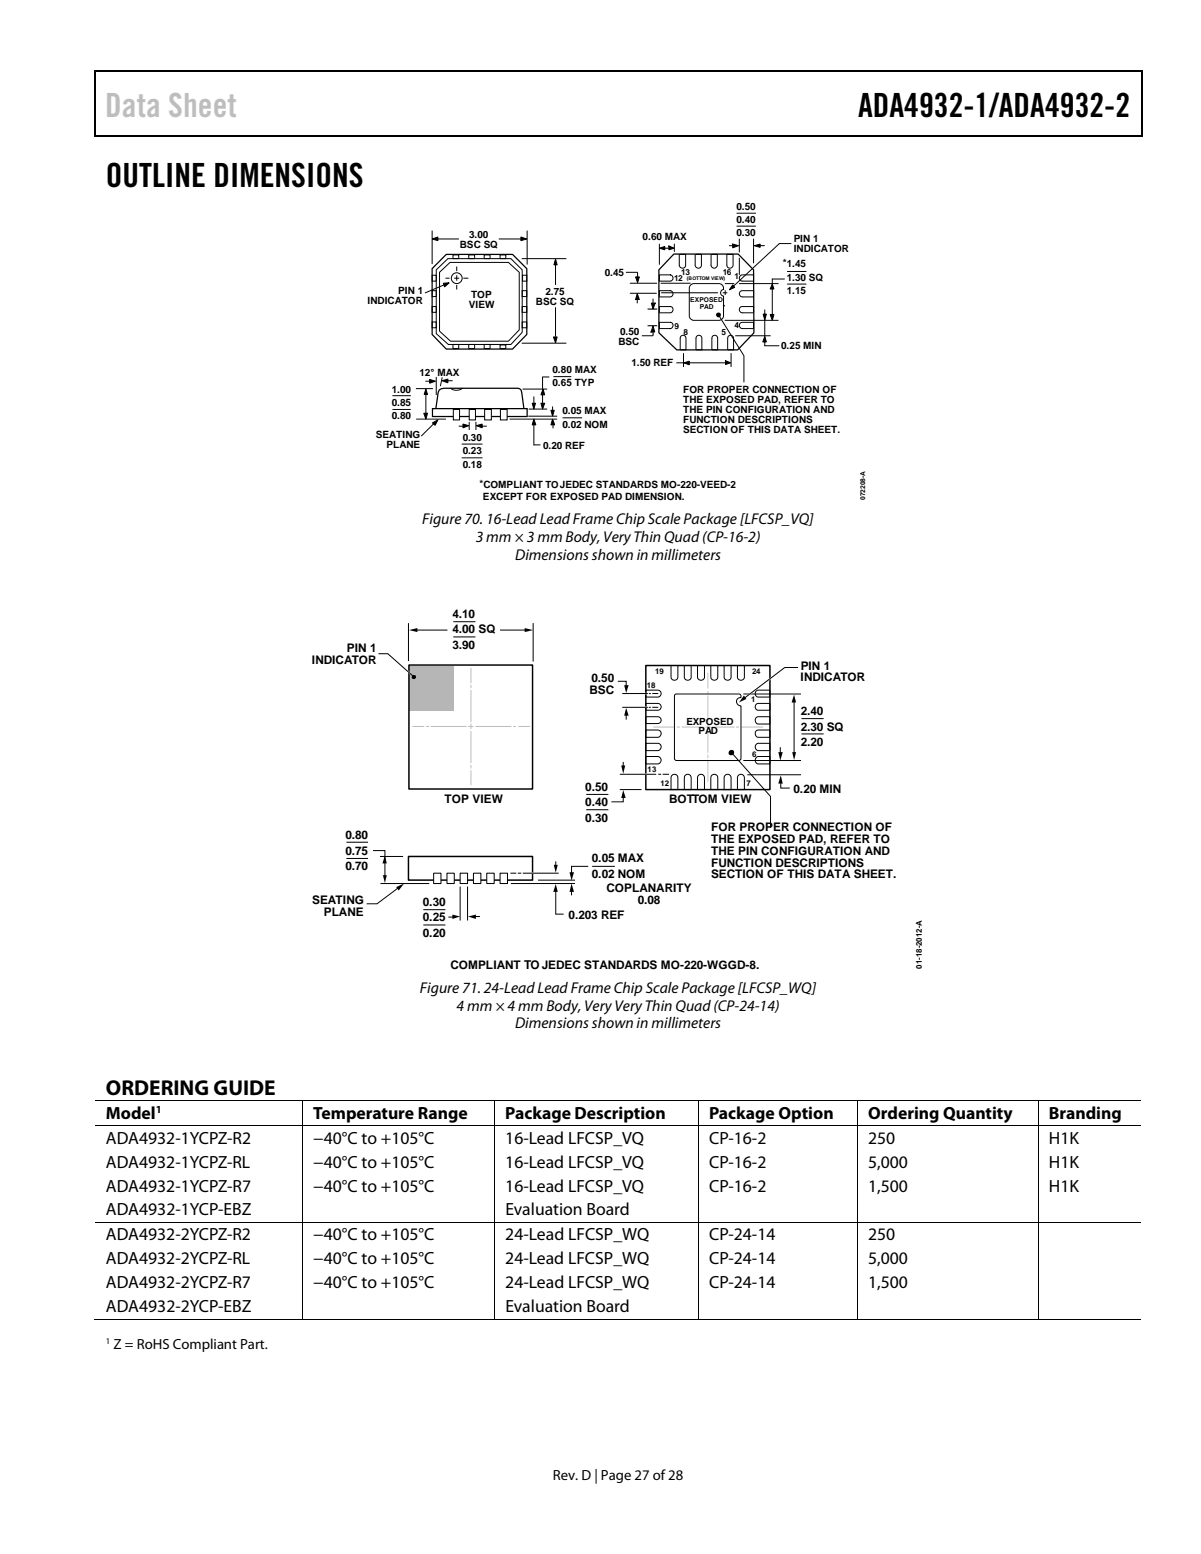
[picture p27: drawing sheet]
<svg xmlns="http://www.w3.org/2000/svg" width="216mm" height="279mm" viewBox="0 0 216 279" stroke-linecap="round" stroke-linejoin="round" font-family="sans-serif">
<defs><g id="words">
<text font-size="6" fill="#c0c0c0" x="18.9" y="21">Data Sheet</text>
<g font-size="6">
<text x="154.2" y="21">ADA4932-1/ADA4932-2</text>
<text x="19" y="33.6">OUTLINE DIMENSIONS</text>
</g>
<text font-size="3.9" x="19" y="196.8">ORDERING GUIDE</text>
<g font-size="3.2">
<text x="19" y="201.2">Model</text>
<text x="56.3" y="201.2">Temperature Range</text>
<text x="90.8" y="201.2">Package Description</text>
<text x="127.5" y="201.2">Package Option</text>
<text x="156" y="201.2">Ordering Quantity</text>
<text x="188.6" y="201.2">Branding</text>
<text x="19" y="205.7">ADA4932-1YCPZ-R2</text>
<text x="19" y="210">ADA4932-1YCPZ-RL</text>
<text x="56.3" y="210">−40°C to +105°C</text>
<text x="56.3" y="205.7">−40°C to +105°C</text>
<text x="90.8" y="210">16-Lead LFCSP_VQ</text>
<text x="90.8" y="205.7">16-Lead LFCSP_VQ</text>
<text x="127.5" y="205.7">CP-16-2</text>
<text x="127.5" y="210">CP-16-2</text>
<text x="156" y="205.7">250</text>
<text x="156.1" y="210">5,000</text>
<text x="188.6" y="205.7">H1K</text>
<text x="188.6" y="210">H1K</text>
<text x="19" y="214.2">ADA4932-1YCPZ-R7</text>
<text x="56.3" y="214.2">−40°C to +105°C</text>
<text x="90.8" y="214.2">16-Lead LFCSP_VQ</text>
<text x="127.5" y="214.2">CP-16-2</text>
<text x="156" y="214.2">1,500</text>
<text x="188.6" y="214.2">H1K</text>
<text x="19" y="218.5">ADA4932-1YCP-EBZ</text>
<text x="90.8" y="218.5">Evaluation Board</text>
<text x="19" y="223">ADA4932-2YCPZ-R2</text>
<text x="19" y="227.3">ADA4932-2YCPZ-RL</text>
<text x="56.3" y="227.3">−40°C to +105°C</text>
<text x="56.3" y="223">−40°C to +105°C</text>
<text x="90.8" y="227.3">24-Lead LFCSP_WQ</text>
<text x="90.8" y="223">24-Lead LFCSP_WQ</text>
<text x="127.5" y="227.3">CP-24-14</text>
<text x="127.5" y="223">CP-24-14</text>
<text x="156.1" y="223">250</text>
<text x="156.1" y="227.3">5,000</text>
<text x="19" y="231.6">ADA4932-2YCPZ-R7</text>
<text x="56.3" y="231.6">−40°C to +105°C</text>
<text x="90.8" y="231.6">24-Lead LFCSP_WQ</text>
<text x="127.5" y="231.6">CP-24-14</text>
<text x="156.1" y="231.6">1,500</text>
<text x="19" y="235.9">ADA4932-2YCP-EBZ</text>
<text x="90.8" y="235.9">Evaluation Board</text>
</g>
<g font-size="2.8">
<text x="75.9" y="94.3">Figure 70. 16-Lead Lead Frame Chip Scale Package [LFCSP_VQ]</text>
<text x="85.5" y="97.4">3 mm × 3 mm Body, Very Thin Quad (CP-16-2)</text>
<text x="92.6" y="100.6">Dimensions shown in millimeters</text>
<text x="75.5" y="178.5">Figure 71. 24-Lead Lead Frame Chip Scale Package [LFCSP_WQ]</text>
<text x="82.1" y="181.7">4 mm × 4 mm Body, Very Very Thin Quad (CP-24-14)</text>
<text x="92.6" y="184.9">Dimensions shown in millimeters</text>
</g>
<g font-size="2.6">
<text x="20.4" y="242.6">Z = RoHS Compliant Part.</text>
<text x="99.4" y="266">Rev. D | Page 27 of 28</text>
</g>
<g font-size="2.1">
<text x="81.3" y="111.1">4.10</text>
<text x="81.3" y="113.9">4.00 SQ</text>
<text x="56.1" y="119.4">INDICATOR</text>
<text x="62.4" y="117.2">PIN 1</text>
<text x="81.3" y="116.7">3.90</text>
<text x="106" y="124.8">BSC</text>
<text x="106.3" y="122.6">0.50</text>
<text x="143.9" y="122.5">INDICATOR</text>
<text x="143.9" y="120.4">PIN 1</text>
<text x="143.9" y="128.5">2.40</text>
<text x="143.9" y="131.4">2.30 SQ</text>
<text x="143.9" y="134.2">2.20</text>
<text x="105.2" y="142.2">0.50</text>
<text x="142.7" y="142.5">0.20 MIN</text>
<text x="79.9" y="144.4">TOP VIEW</text>
<text x="105.2" y="145">0.40</text>
<text x="105.2" y="147.8">0.30</text>
<text x="120.3" y="144.4">BOTTOM VIEW</text>
<text x="127.8" y="149.4">FOR PROPER CONNECTION OF</text>
<text x="62.1" y="150.8">0.80</text>
<text x="62.1" y="153.6">0.75</text>
<text x="106.4" y="155">0.05 MAX</text>
<text x="127.8" y="151.6">THE EXPOSED PAD, REFER TO</text>
<text x="127.8" y="153.7">THE PIN CONFIGURATION AND</text>
<text x="127.8" y="155.8">FUNCTION DESCRIPTIONS</text>
<text x="62.1" y="156.5">0.70</text>
<text x="106.4" y="157.9">0.02 NOM</text>
<text x="109.1" y="160.4">COPLANARITY</text>
<text x="127.8" y="157.9">SECTION OF THIS DATA SHEET.</text>
<text x="56.1" y="162.5">SEATING</text>
<text x="58.2" y="164.7">PLANE</text>
<text x="76" y="162.8">0.30</text>
<text x="76" y="165.6">0.25</text>
<text x="102.2" y="165.2">0.203 REF</text>
<text x="114.6" y="162.5">0.08</text>
<text x="76" y="168.5">0.20</text>
<text x="81" y="174.2">COMPLIANT TO JEDEC STANDARDS MO-220-WGGD-8.</text>
</g>
<text font-size="1.9" x="28" y="200.1">1</text>
<g font-size="1.8">
<text x="132.4" y="37.7">0.50</text>
<text x="132.4" y="40.1">0.40</text>
<text x="82.7" y="44.5">BSC SQ</text>
<text x="84.3" y="42.7">3.00</text>
<text x="115.5" y="43.1">0.60 MAX</text>
<text x="132.4" y="42.5">0.30</text>
<text x="140.7" y="47.8">*1.45</text>
<text x="142.7" y="43.5">PIN 1</text>
<text x="142.7" y="45.3">INDICATOR</text>
<text x="71.6" y="52.8">PIN 1</text>
<text x="84.7" y="53.5">TOP</text>
<text x="98" y="53.1">2.75</text>
<text x="108.7" y="49.6">0.45</text>
<text x="141.4" y="50.5">1.30 SQ</text>
<text x="141.4" y="52.9">1.15</text>
<text x="66.1" y="54.6">INDICATOR</text>
<text x="84.3" y="55.3">VIEW</text>
<text x="96.4" y="54.9">BSC SQ</text>
<text x="111.2" y="62">BSC</text>
<text x="111.5" y="60.2">0.50</text>
<text x="113.5" y="65.8">1.50 REF</text>
<text x="140.4" y="62.8">0.25 MIN</text>
<text x="70.4" y="70.6">1.00</text>
<text x="75.4" y="67.5">12° MAX</text>
<text x="99.3" y="67.1">0.80 MAX</text>
<text x="99.3" y="69.5">0.65 TYP</text>
<text x="122.8" y="70.6">FOR PROPER CONNECTION OF</text>
<text x="70.4" y="73">0.85</text>
<text x="70.4" y="75.4">0.80</text>
<text x="101.1" y="74.5">0.05 MAX</text>
<text x="101.1" y="76.9">0.02 NOM</text>
<text x="122.8" y="72.4">THE EXPOSED PAD, REFER TO</text>
<text x="122.8" y="74.2">THE PIN CONFIGURATION AND</text>
<text x="122.8" y="76">FUNCTION DESCRIPTIONS</text>
<text x="122.8" y="77.8">SECTION OF THIS DATA SHEET.</text>
<text x="67.6" y="78.8">SEATING</text>
<text x="69.5" y="80.6">PLANE</text>
<text x="83.2" y="79.3">0.30</text>
<text x="83.2" y="81.7">0.23</text>
<text x="97.6" y="80.7">0.20 REF</text>
<text x="83.2" y="84.1">0.18</text>
<text x="86.2" y="87.5">*COMPLIANT TOJEDEC STANDARDS MO-220-VEED-2</text>
<text x="86.8" y="90">EXCEPT FOR EXPOSED PAD DIMENSION.</text>
<text x="123.4" y="130.4">EXPOSED</text>
<text x="125.6" y="132">PAD</text>
</g>
<text font-size="1.6" x="19" y="241.7">1</text>
<g font-size="1.5">
<text x="121.2" y="50.5">12</text>
<text x="122.5" y="49.4">13</text>
<text x="129.9" y="49.5">16</text>
<text x="132" y="50.2">1</text>
<text x="121.2" y="59.1">9</text>
<text x="132.1" y="59">4</text>
<text x="122.9" y="60.2">8</text>
<text x="129.7" y="60.2">5</text>
</g>
<g font-size="1.4">
<text x="116.3" y="123.7">18</text>
<text x="117.8" y="121.2">19</text>
<text x="135.2" y="121.1">24</text>
<text x="135" y="126.3">1</text>
<text x="135.2" y="136.1">6</text>
<text x="116.4" y="138.8">13</text>
<text x="118.7" y="141.3">12</text>
<text x="134.2" y="141.2">7</text>
<text x="165.7" y="174.2" transform="rotate(-90 165.7 174.2)">01-18-2012-A</text>
</g>
<g font-size="1.2">
<text x="124.1" y="54.4">EXPOSED</text>
<text x="125.8" y="55.6">PAD</text>
<text x="155.5" y="89.9" transform="rotate(-90 155.5 89.9)">072208-A</text>
</g>
<text font-size=".9" x="123.5" y="50.4">(BOTTOM VIEW)</text>
</g></defs>
<g fill="#000">
<path d="M16.9 12.7h.2v1h-.2zM205.1 12.7h.2v1h-.2zM205.1 12.7h.2v.3h-.2zM82.3 24.4h.2v.3h-.2zM205.1 24.4h.2v.3h-.2z"/>
<path d="M114.6 52.8l.3 1h-.6zM114.6 49v.9z"/>
<path d="M117.4 58.6l.3 1.1h-.7zM116.5 55.6h1.6zM116.5 58.6h1.6z"/>
<path d="M117.1 54.5h.7l-.4 1.1zM117.4 59.2v1.1z"/>
<path d="M120.2 44.2l1 .4-1 .3zM119.3 44.6h1.2z"/>
<path d="M131.7 43.9l1.1 .3-1.1 .4zM136.4 44.2h1z"/>
</g>
<path d="M16.9 12.8h188.2M17 13.7v11M205.2 13.7v11M205.1 24.5h-188.2" fill="none" stroke="#000" stroke-width=".25"/>
<g fill="none" stroke="#000" stroke-width=".18">
<path d="M132.5 38.3h3.3M78.4 48.5l2.1-2h11.3l2.1 2v11.3l-2.1 2.1h-11.2l-2.2-1.9zM79 49l1.9-1.8h10.5l1.9 1.8v10.3l-1.9 2h-10.4l-2-1.8zM99.9 47.3v3.8M99.9 55.3v5.1M113.3 50.9h4.8M114.6 53.4v1M114.6 52.8l.3 1h-.6zM114.6 49v.9M116.5 55.6h1.6M116.5 58.6h1.6M117.1 54.5h.7l-.4 1.1z"/>
<path d="M117.4 58.6l.3 1.1h-.7zM117.4 53.8v.8M117.4 59.2v1.1M118.4 50.5h2.1M118.4 53.4h2.1M118.4 56.2h2.1M118.4 59.1h2.1M118.5 50.5v-1.1h2a.56 .56 0 0 1 .5 .6 .56 .56 0 0 1-.5 .5M118.5 53.3v-1h2a.56 .56 0 0 1 .5 .5 .56 .56 0 0 1-.5 .6M118.5 56.2v-1.1h2a.56 .56 0 0 1 .5 .6 .56 .56 0 0 1-.5 .5M118.5 59v-1h2a.56 .56 0 0 1 .5 .5 .56 .56 0 0 1-.5 .6v-.1M118.5 43.9v3.6"/>
<path d="M118.8 50.9h5.3M119.3 44.6h1.2M120.2 44.2l1 .4-1 .3zM121.2 43.9v1.3M129.9 52.6h.8M130.4 52.2v.8M131.1 44.2h.9M131.7 43.9l1.1 .3-1.1 .4zM132.5 40.7h3.3M132.9 42.9v2.5M135.5 42.9v4.4M136.4 44.2h1"/>
<path d="M138.8 50.2v6.6M142.2 43.8h-2.1l-8.3 7.7M99.5 60.6h.7l-.3 1zM121.7 65.2h8.9M122.9 63.5v2.5M122.9 65.2l1-.3v.7zM130.4 64.9l.9 .3-.9 .3zM131.4 63.5v2.5"/>
</g>
<path d="M80.2 45.7h11.9l2.6 2.6v11.8l-2.6 2.7h-11.9l-2.5-2.7v-11.8zM121.1 45.7h11.6l2.8 2.8v11.3l-2.9 3.1h-10.9l-3.3-3.1v-11.3z" fill="none" stroke="#000" stroke-width=".22"/>
<path d="M99.9 46.6l.3 1h-.6zM114.3 49.8h.6l-.3 1zM118.5 44.6l1-.3v.6zM131.7 51.2l.4 .5-1 .4zM135.6 44.2l1.1-.3v.6zM138.8 51.1l.3 .9h-.6zM138.5 56.5h.6l-.3 1.1z" fill="#000" stroke="#000" stroke-width=".18"/>
<path d="M99.5 60.6h.7l-.3 1zM122.9 65.2l1-.3v.7zM130.4 64.9l.9 .3-.9 .3z" fill="#000"/>
<circle cx="82.1" cy="50" r=".97" fill="#fff"/>
<g fill="none" stroke="#000" stroke-width=".18">
<path d="M77.7 55.1h.7v1.1h-.7zM77.7 57.9h.7v1h-.7zM77.7 49.5h.7v1h-.7zM77.7 52.3h.7v1h-.7zM80.1 50h.7M81.6 50h.9M82.1 47.9v.8M82.1 49.5v1M82.1 51.2v.8M83.3 50h.9M93.9 55.1h.8v1.1h-.8zM93.9 57.9h.8v1h-.8z"/>
<path d="M93.9 52.3h.8v1h-.8zM93.9 49.5h.8v1h-.8zM81 69.7a1.38 1.38 0 0 0 2.1 0M82.5 76.6h.9M84.3 75.9v1.3M85.6 75.9v1.3M86.4 76.6h1M99.4 75.8v1.1"/>
<circle cx="82.1" cy="50" r=".97"/>
</g>
<path d="M83.2 76.2l1.1 .3-1.1 .4zM85.6 76.5l1.1-.3v.7zM99.3 75.4l.4 1h-.7z" fill="#000" stroke="#000" stroke-width=".18"/>
<path d="M77.7 73.5h17.1v1.4h-17.1zM78.4 73.4l.3-2a1.36 1.36 0 0 1 .8-1.5l13.6-.1 .4 .2 .2 .3 .5 3.1" fill="none" stroke="#000" stroke-width=".22"/>
<g fill="#fff" stroke="#000" stroke-width=".18">
<path d="M81.5 73.6h1.1v1.9h-1.1z"/>
<path d="M84.3 73.6h1.2v1.9h-1.2z"/>
<path d="M87.1 73.6h1.2v1.9h-1.2z"/>
<path d="M90 73.6h1.2v1.9h-1.2z"/>
</g>
<g fill="none" stroke="#000" stroke-width=".18">
<path d="M77.7 41.6v5.8M78.4 43h4M80 51.1l-3.5 1.5M89.7 43h4M93.8 46.5h8M94.8 41.6v5.9M112.5 49h2.1M122.1 45.7v2M122.2 45.7h1.1v2a.57 .57 0 0 1-.6 .5 .57 .57 0 0 1-.6-.6M125 45.7v2M125.1 45.7h1v2a.56 .56 0 0 1-.6 .5 .56 .56 0 0 1-.5-.6M127.8 45.7v2"/>
<path d="M127.9 45.7h1v2a.56 .56 0 0 1-.5 .5 .56 .56 0 0 1-.6-.6M130.7 45.7h1.1v2a.56 .56 0 0 1-.6 .5 .56 .56 0 0 1-.5-.6M130.7 45.7v2M133.4 50.5h2.1M133.4 53.4h2.1M133.4 56.2h2.1M133.4 59.1h2.1M133.5 50.5a.56 .56 0 0 1-.6-.5 .56 .56 0 0 1 .5-.6h2.1v1.1M133.5 59a.53 .53 0 0 1-.6-.5 .53 .53 0 0 1 .5-.5h2.1v1M135.5 53.3v-1h-2.1a.56 .56 0 0 0-.5 .6 .56 .56 0 0 0 .6 .5M135.5 56.2v-1.1h-2.1a.56 .56 0 0 0-.5 .6 .56 .56 0 0 0 .6 .5M141.5 48.8h3.4"/>
<path d="M141.5 51.1h3.4M70.5 71.1h3.4M74.8 69.9h3M74.8 75.4h5.4M76.6 68.5h.8M76.6 70.5v3.9M78.1 76l-2.3 2.3M78.4 67.9v3M79.5 67.9l-.3 1.4M80.2 68.5h1.1M83 79.8h3.7M91.6 75.4h8.6"/>
<path d="M93.8 61.7h8M93.9 70h4.5M95.1 74.8h5M95.1 73.6h3.2M96 71.4v1.5M96 75.9v4.1h1.2M97.5 67.8h1.2M97.5 67.9v4.6M99.3 73.2v1.1M99.5 67.7h3.2M101.1 75.1h3.5M122.3 60.8v2.1h1v-2.1a.52 .52 0 0 0-.5-.5 .52 .52 0 0 0-.5 .6"/>
<path d="M125.1 60.8v2.1h1.1v-2.1a.53 .53 0 0 0-.6-.5 .53 .53 0 0 0-.5 .6M128 60.8v2.1h1v-2.1a.52 .52 0 0 0-.5-.5 .52 .52 0 0 0-.5 .6M130.8 60.8v2.1h1.1v-2.1a.53 .53 0 0 0-.6-.5 .53 .53 0 0 0-.5 .6M83 82.3h3.7"/>
</g>
<g fill="#000" stroke="#000" stroke-width=".18">
<path d="M77.7 43l1-.4v.7zM79.7 50.9l1.1-.1-.9 .8zM93.6 42.6l1.1 .4-1.1 .3zM76.2 74.3h.7l-.3 1.1zM76.6 70l.3 .9h-.7zM77.2 68.2l1.1 .3-1.1 .4zM77.7 76l1-.5-.5 1zM79.5 68.5l1-.3v.6zM96 75.4l.3 1h-.6zM95.7 72.5h.6l-.3 1.1zM97.2 72.5h.7l-.4 1.1zM97.6 70l.3 1h-.7z"/>
<path d="M99 73.8h.6l-.3 1z"/>
</g>
<path d="M130.1 55h.1" fill="none" stroke="#000" stroke-width=".22"/>
<g fill="none" stroke="#000" stroke-width=".18">
<path d="M81.4 45.8h1.1v.7h-1.1zM84.3 45.8h1v.7h-1zM87 45.8h1.1v.7h-1.1zM89.9 45.8h1v.7h-1zM113.3 52.7h4.7M118.9 52.6h10.1M124.2 51.2l.5-.2h4.1a.99 .99 0 0 1 1.3 1 .6 .6 0 0 0-.6 .6 .6 .6 0 0 0 .6 .6v3.6a.84 .84 0 0 1-.9 .8h-4.5a.84 .84 0 0 1-.8-.8v-5zM129.2 56.6l4.5 7.4v4.7M130.3 57.6h9.7M130.4 51h1.5M132.8 51h7.2M132.9 46.4v3"/>
<path d="M137.5 55.7v6.5h2.5M138.8 50.2h2.2M70.5 73.6h3.4M81.4 61.9h1.1v.8h-1.1zM84.3 61.9h1v.8h-1zM87 61.9h1.1v.8h-1.1zM89.9 62h1v.7h-1zM115.4 60.4h2M132.2 60.4h6.3M105.4 142.8h4M105.4 145.6h4M76.1 163.6h4"/>
<path d="M76.1 166.3h4"/>
</g>
<path d="M137.2 56.5h.6l-.3 1zM137.5 60.5l.3 1h-.7z" fill="#000" stroke="#000" stroke-width=".18"/>
<circle cx="129.2" cy="56.6" r=".44" fill="#000"/>
<path d="M73.6 119.7h8v8h-8z" fill="#b5b7b9"/>
<g fill="none" stroke="#000" stroke-width=".18">
<path d="M73.4 112.1v6.7M81.5 111.8h4M81.5 114.5h4M95.8 112.1v6.8M111.1 122.5h1.5v1M112 137v.9M112.6 128.4v1M62.3 151.4h3.9M62.3 154.3h3.9M67.1 152.9h2.1v2.1M68.4 158.9h8.8M69.2 155v2.6"/>
<path d="M71.7 159.6l-3.9 2.9h-1.9M91.8 158.9h11.6M96.8 158.2h6.5M99.9 155v.8M105.7 155.8h-3v1.3M106.4 155.8h4.1M111.4 142h3.9M112 143.2v1h-2.1M99.9 160.1v4.3h1.4M102.7 160.1v.8"/>
</g>
<path d="M73.4 154h22.3v4.2h-22.3z" fill="none" stroke="#000" stroke-width=".27"/>
<path d="M111.7 137.6h.7l-.4 1.5zM112.2 123.2h.8l-.4 1.4zM112.6 127.3l.4 1.4h-.8zM68.8 157.4h.7l-.3 1.4zM69.2 153.8l.3 1.4h-.8zM99.5 155.5h.8l-.4 1.4zM102.4 156.8h.8l-.5 1.5zM112 142l.5 1.5h-.8zM71.2 159.5l1.4-.6-.9 1.2zM99.9 158.9l.4 1.5h-.8zM102.7 158.9l.5 1.5h-.8z" fill="#000"/>
<path d="M89.9 113.3h4.7" fill="none" stroke="#010101" stroke-width=".18"/>
<path d="M94.3 112.9l1.5 .4-1.5 .3z" fill="#010101"/>
<path d="M74.8 113.3h5.6" fill="none" stroke="#010101" stroke-width=".18"/>
<path d="M73.5 113.3l1.5-.4v.7z" fill="#010101"/>
<path d="M73.5 119.6h22.2v22.3h-22.2z" fill="none" stroke="#000" stroke-width=".27"/>
<path d="M73.3 120.6l.5 .6M95.5 157h.5" fill="none" stroke="#fff" stroke-width=".27"/>
<g fill="none" stroke="#000" stroke-width=".18">
<path d="M68 117.5h1.7l4.7 4.2M120.6 119.7h1.3v2.1a.62 .62 0 0 1-.7 .5 .62 .62 0 0 1-.6-.5zM123 119.7h1.2v2.1a.62 .62 0 0 1-.6 .5 .62 .62 0 0 1-.6-.5zM125.4 119.7h1.2v2.1a.63 .63 0 0 1-.6 .5 .63 .63 0 0 1-.6-.5zM127.8 119.7h1.2v2.1a.63 .63 0 0 1-.6 .5 .63 .63 0 0 1-.6-.5zM130.2 119.7h1.2v2.1a.63 .63 0 0 1-.6 .5 .63 .63 0 0 1-.6-.5zM132.6 119.7h1.2v2.1a.63 .63 0 0 1-.6 .5 .63 .63 0 0 1-.6-.5zM116.1 136h2.1a.67 .67 0 0 1 .7 .7 .67 .67 0 0 1-.7 .7h-2.1zM116.1 133.6h2.1a.66 .66 0 0 1 .7 .7 .66 .66 0 0 1-.7 .7h-2.1zM116.1 131.3h2.1a.66 .66 0 0 1 .7 .6 .66 .66 0 0 1-.7 .7h-2.1zM116.1 128.9h2.1a.61 .61 0 0 1 .7 .6 .61 .61 0 0 1-.7 .6h-2.1zM116.1 126.5h2.1a.61 .61 0 0 1 .7 .6 .61 .61 0 0 1-.7 .6h-2.1z"/>
<path d="M116.1 124.1h2.1a.62 .62 0 0 1 .7 .6 .62 .62 0 0 1-.7 .6h-2.1zM120.8 139.4a.62 .62 0 0 1 .7-.1 .62 .62 0 0 1 .4 .5v2.2h-1.3v-2.2zM123.2 139.4a.62 .62 0 0 1 .7-.1 .62 .62 0 0 1 .3 .5v2.2h-1.2v-2.2zM125.6 139.4a.62 .62 0 0 1 .7-.1 .62 .62 0 0 1 .3 .5v2.2h-1.2v-2.2zM128 139.4a.62 .62 0 0 1 .6-.1 .62 .62 0 0 1 .4 .5v2.2h-1.2v-2.2zM130.4 139.4a.62 .62 0 0 1 .6-.1 .62 .62 0 0 1 .4 .5v2.2h-1.2v-2.2zM132.7 139.4a.62 .62 0 0 1 .7-.1 .62 .62 0 0 1 .4 .5v2.2h-1.2v-2.2zM68.3 154h4.2M82.7 159.5v5.9M84.1 159.5v5.9M91.8 157h1M93.1 157h.6"/>
<path d="M94 157h6.4M80.6 164.9h1M85.3 164.8h1"/>
</g>
<g fill="#000">
<path d="M81.3 164.4l1.4 .4-1.4 .4zM84.1 164.8l1.5-.4v.8z"/>
<circle cx="74.4" cy="121.8" r=".39"/>
</g>
<g fill="none" stroke="#bcbec0" stroke-width=".18">
<path d="M74.2 130.6h2M76.7 130.6h.4M77.5 130.6h6.3M84.2 130.6h.8M84.7 120.2v2.5M84.7 123.2v.4M84.7 124.2v5.6M84.7 130.2v.8M84.7 131.5v5.6M84.7 137.6v.5M84.7 138.6v2.5M85.6 130.6h6.2"/>
<path d="M92.4 130.6h.2M93.3 130.6h1.9"/>
</g>
<g fill="#fff" stroke="#000" stroke-width=".18">
<path d="M78 157h1.3v1.9h-1.3z"/>
<path d="M80.3 157h1.4v1.9h-1.4z"/>
<path d="M82.7 157h1.4v1.9h-1.4z"/>
<path d="M85.1 157h1.3v1.9h-1.3z"/>
<path d="M87.5 157h1.3v1.9h-1.3z"/>
<path d="M89.9 157h1.3v1.9h-1.3z"/>
</g>
<path d="M116.1 119.7h22.3v22.3h-22.3z" fill="none" stroke="#000" stroke-width=".27"/>
<path d="M115.8 124.7h.5M115.8 127.2h.5M115.8 139.2h.6M119.7 130.7h.1M127.3 123.2v.3M127.3 137.9v.3M127.3 131.9v.2M134.7 130.7h.2M138.7 121.9l-4.7 3.5" fill="none" stroke="#fff" stroke-width=".27"/>
<g fill="none" stroke="#000" stroke-width=".18">
<path d="M111.4 139.2h6.6M112 124.7h4.4M112 127.2h4.4M116.7 124.7h.2M116.7 127.2h.2M117.3 124.7h.9M117.3 127.2h.9M118.3 139.2h.6M119.1 139.2h1.2M121.3 124.9l.3-.1h11.2l.3 .1 .1 .5a.79 .79 0 0 0-.8 .8 .79 .79 0 0 0 .8 .8v9.4l-.2 .3h-11.4l-.4-.3zM131.5 135.3l7 7.9v5.6M133.6 124.8h10.4"/>
<path d="M133.6 136.7h10.4M134.3 139.3h9.7M135.9 136.2l.4-.2h2.1v1.4h-2.1a.68 .68 0 0 1-.4-1.2zM136 133.7l2.4-.1v1.4h-2.1a.69 .69 0 0 1-.5-.6 .69 .69 0 0 1 .2-.7zM136 131.3h2.4v1.3h-2.1a.7 .7 0 0 1-.5-.6 .7 .7 0 0 1 .2-.7zM136 128.9h2.4v1.3h-2.1a.7 .7 0 0 1-.5-.6 .7 .7 0 0 1 .2-.7zM136 126.6l2.4-.1v1.2h-2.1a.63 .63 0 0 1-.5-.5 .63 .63 0 0 1 .2-.6zM136 124.2l2.4-.1v1.2h-2.1a.64 .64 0 0 1-.5-.5 .64 .64 0 0 1 .2-.6zM140.3 134.3v1.2M142.7 126v9.5M143.5 120h-2.4l-7.4 5.6M144.1 129.2h4"/>
<path d="M144.1 132h4M140.4 140.6v1.1h1.6M17.1 197.9h188M54.4 198v4.4M88.9 198v4.4M125.6 198v4.4M154.2 198v4.4M186.6 198v4.4M17.1 202.4h188M17.1 219.8h188M54.4 202.5v17.2M54.4 219.9v17.4"/>
<path d="M88.9 202.5v17.2M88.9 219.9v17.4M125.6 202.5v17.2M125.6 219.9v17.4M154.2 202.5v17.2M154.2 219.9v17.4M186.6 202.5v17.2M186.6 219.9v17.4M16.9 237.2h37.4M54.5 237.2h34.3M89 237.2h36.5M125.7 237.2h28.4"/>
<path d="M154.2 237.2h32.4M186.7 237.2h18.4"/>
</g>
<g fill="none" stroke="#bcbec0" stroke-width=".18">
<path d="M117.5 130.7h3.7M121.8 130.7h.3M122.7 130.7h3.7M126.9 130.7h.8M127.3 121.1v2.6M127.3 124.2v.5M127.3 125.1v4.5M127.3 130.3v.8M127.3 131.6v3.6M127.3 135.8v.4M127.3 136.7v3.8M128.1 130.7h3.9"/>
<path d="M132.4 130.7h.4M133.4 130.7h3.7"/>
</g>
<path d="M135.3 123.2h1.7" fill="none" stroke="#fff" stroke-width=".35"/>
<g fill="#000">
<path d="M133.7 125.1l.5 .6-1.4 .6zM139.9 135.2h.8l-.4 1.5zM142.4 135.2h.7l-.4 1.5zM142.7 124.9l.4 1.4h-.8zM140.4 139.4l.3 1.5h-.8z"/>
<circle cx="131.5" cy="135.3" r=".5"/>
</g>
<use href="#words"/>
</svg>
